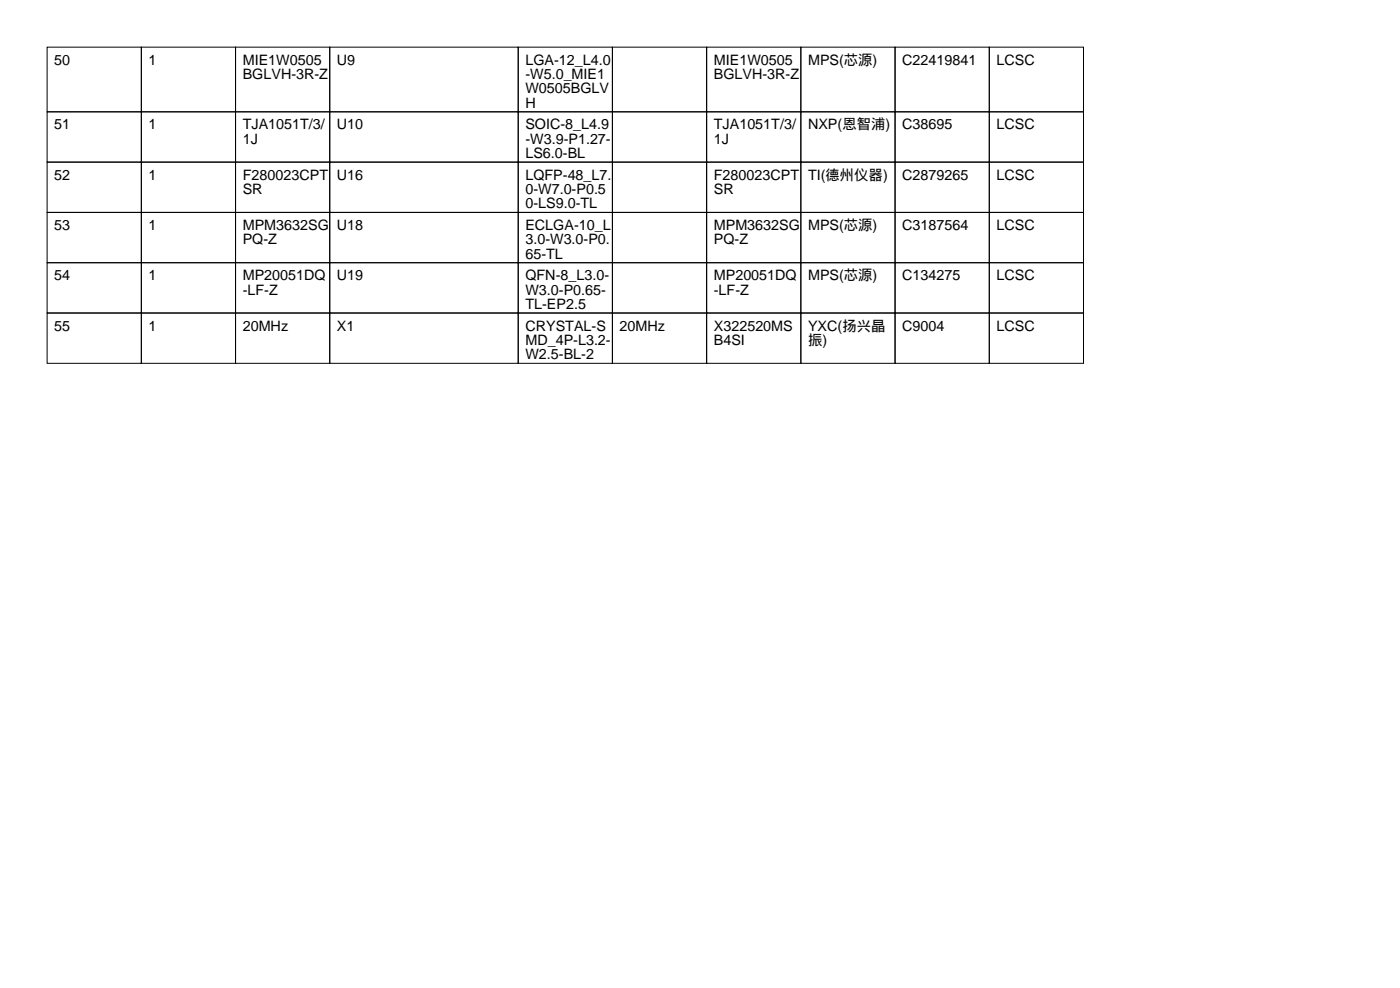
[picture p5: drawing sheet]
<svg xmlns="http://www.w3.org/2000/svg" width="297mm" height="210mm" viewBox="0 0 297 210" stroke-linecap="round" stroke-linejoin="round" font-family="sans-serif">
<defs><g id="words">
<g font-size="3">
<text x="11.5" y="13.7">50</text>
<text x="31.5" y="13.7">1</text>
<text x="51.5" y="13.7">MIE1W0505</text>
<text x="51.5" y="16.8">BGLVH-3R-Z</text>
<text x="71.5" y="13.7">U9</text>
<text x="111.5" y="13.7">LGA-12_L4.0</text>
<text x="111.5" y="16.8">-W5.0_MIE1</text>
<text x="151.5" y="13.7">MIE1W0505</text>
<text x="151.5" y="16.8">BGLVH-3R-Z</text>
<text x="171.5" y="13.7">MPS(芯源)</text>
<text x="191.5" y="13.7">C22419841</text>
<text x="211.5" y="13.7">LCSC</text>
<text x="111.5" y="19.8">W0505BGLV</text>
<text x="111.5" y="22.9">H</text>
<text x="11.5" y="27.4">51</text>
<text x="31.5" y="27.4">1</text>
<text x="51.5" y="27.4">TJA1051T/3/</text>
<text x="71.5" y="27.4">U10</text>
<text x="111.5" y="27.4">SOIC-8_L4.9</text>
<text x="151.5" y="27.4">TJA1051T/3/</text>
<text x="171.5" y="27.4">NXP(恩智浦)</text>
<text x="191.5" y="27.4">C38695</text>
<text x="211.5" y="27.4">LCSC</text>
<text x="51.5" y="30.5">1J</text>
<text x="111.5" y="30.5">-W3.9-P1.27-</text>
<text x="111.5" y="33.5">LS6.0-BL</text>
<text x="151.5" y="30.5">1J</text>
<text x="11.5" y="38.1">52</text>
<text x="31.5" y="38.1">1</text>
<text x="51.5" y="38.1">F280023CPT</text>
<text x="51.5" y="41.2">SR</text>
<text x="71.5" y="38.1">U16</text>
<text x="111.5" y="38.1">LQFP-48_L7.</text>
<text x="111.5" y="41.2">0-W7.0-P0.5</text>
<text x="151.5" y="38.1">F280023CPT</text>
<text x="151.5" y="41.2">SR</text>
<text x="171.5" y="38.1">TI(德州仪器)</text>
<text x="191.5" y="38.1">C2879265</text>
<text x="211.5" y="38.1">LCSC</text>
<text x="111.5" y="44.2">0-LS9.0-TL</text>
<text x="11.5" y="48.8">53</text>
<text x="31.5" y="48.8">1</text>
<text x="51.5" y="48.8">MPM3632SG</text>
<text x="51.5" y="51.8">PQ-Z</text>
<text x="71.5" y="48.8">U18</text>
<text x="111.5" y="48.8">ECLGA-10_L</text>
<text x="111.5" y="51.8">3.0-W3.0-P0.</text>
<text x="151.5" y="48.8">MPM3632SG</text>
<text x="151.5" y="51.8">PQ-Z</text>
<text x="171.5" y="48.8">MPS(芯源)</text>
<text x="191.5" y="48.8">C3187564</text>
<text x="211.5" y="48.8">LCSC</text>
<text x="11.5" y="59.4">54</text>
<text x="31.5" y="59.4">1</text>
<text x="51.5" y="59.4">MP20051DQ</text>
<text x="71.5" y="59.4">U19</text>
<text x="111.5" y="54.9">65-TL</text>
<text x="111.5" y="59.4">QFN-8_L3.0-</text>
<text x="151.5" y="59.4">MP20051DQ</text>
<text x="171.5" y="59.4">MPS(芯源)</text>
<text x="191.5" y="59.4">C134275</text>
<text x="211.5" y="59.4">LCSC</text>
<text x="51.5" y="62.5">-LF-Z</text>
<text x="111.5" y="62.5">W3.0-P0.65-</text>
<text x="111.5" y="65.5">TL-EP2.5</text>
<text x="151.5" y="62.5">-LF-Z</text>
<text x="11.5" y="70.1">55</text>
<text x="31.5" y="70.1">1</text>
<text x="51.5" y="70.1">20MHz</text>
<text x="71.5" y="70.1">X1</text>
<text x="111.5" y="70.1">CRYSTAL-S</text>
<text x="131.5" y="70.1">20MHz</text>
<text x="151.5" y="70.1">X322520MS</text>
<text x="171.5" y="70.1">YXC(扬兴晶</text>
<text x="191.5" y="70.1">C9004</text>
<text x="211.5" y="70.1">LCSC</text>
<text x="111.5" y="73.2">MD_4P-L3.2-</text>
<text x="111.5" y="76.2">W2.5-BL-2</text>
<text x="151.5" y="73.2">B4SI</text>
<text x="171.5" y="73.2">振)</text>
</g>
</g></defs>
<g fill="none" stroke="#000" stroke-width=".21">
<path d="M10 10h20v13.7h-20zM30 10h20v13.7h-20zM50 10h20v13.7h-20zM70 10h40v13.7h-40zM110 10h20v13.7h-20zM130 10h20v13.7h-20zM150 10h20v13.7h-20zM170 10h20v13.7h-20zM190 10h20v13.7h-20zM210 10h20v13.7h-20zM10 23.7h20v10.7h-20zM10 34.4h20v10.7h-20z"/>
<path d="M30 23.7h20v10.7h-20zM30 34.4h20v10.7h-20zM50 23.7h20v10.7h-20zM50 34.4h20v10.7h-20zM70 23.7h40v10.7h-40zM70 34.4h40v10.7h-40zM110 23.7h20v10.7h-20zM110 34.4h20v10.7h-20zM130 23.7h20v10.7h-20zM130 34.4h20v10.7h-20zM150 23.7h20v10.7h-20zM150 34.4h20v10.7h-20z"/>
<path d="M170 23.7h20v10.7h-20zM170 34.4h20v10.7h-20zM190 23.7h20v10.7h-20zM190 34.4h20v10.7h-20zM210 23.7h20v10.7h-20zM210 34.4h20v10.7h-20zM10 45.1h20v10.6h-20zM10 55.7h20v10.7h-20zM30 45.1h20v10.6h-20zM30 55.7h20v10.7h-20zM50 45.1h20v10.6h-20zM50 55.7h20v10.7h-20z"/>
<path d="M70 45.1h40v10.6h-40zM70 55.7h40v10.7h-40zM110 45.1h20v10.6h-20zM110 55.7h20v10.7h-20zM130 45.1h20v10.6h-20zM130 55.7h20v10.7h-20zM150 45.1h20v10.6h-20zM150 55.7h20v10.7h-20zM170 45.1h20v10.6h-20zM170 55.7h20v10.7h-20zM190 45.1h20v10.6h-20zM190 55.7h20v10.7h-20z"/>
<path d="M210 45.1h20v10.6h-20zM210 55.7h20v10.7h-20zM10 66.4h20v10.7h-20zM30 66.4h20v10.7h-20zM50 66.4h20v10.7h-20zM70 66.4h40v10.7h-40zM110 66.4h20v10.7h-20zM130 66.4h20v10.7h-20zM150 66.4h20v10.7h-20zM170 66.4h20v10.7h-20zM190 66.4h20v10.7h-20zM210 66.4h20v10.7h-20z"/>
</g>
<use href="#words"/>
</svg>
